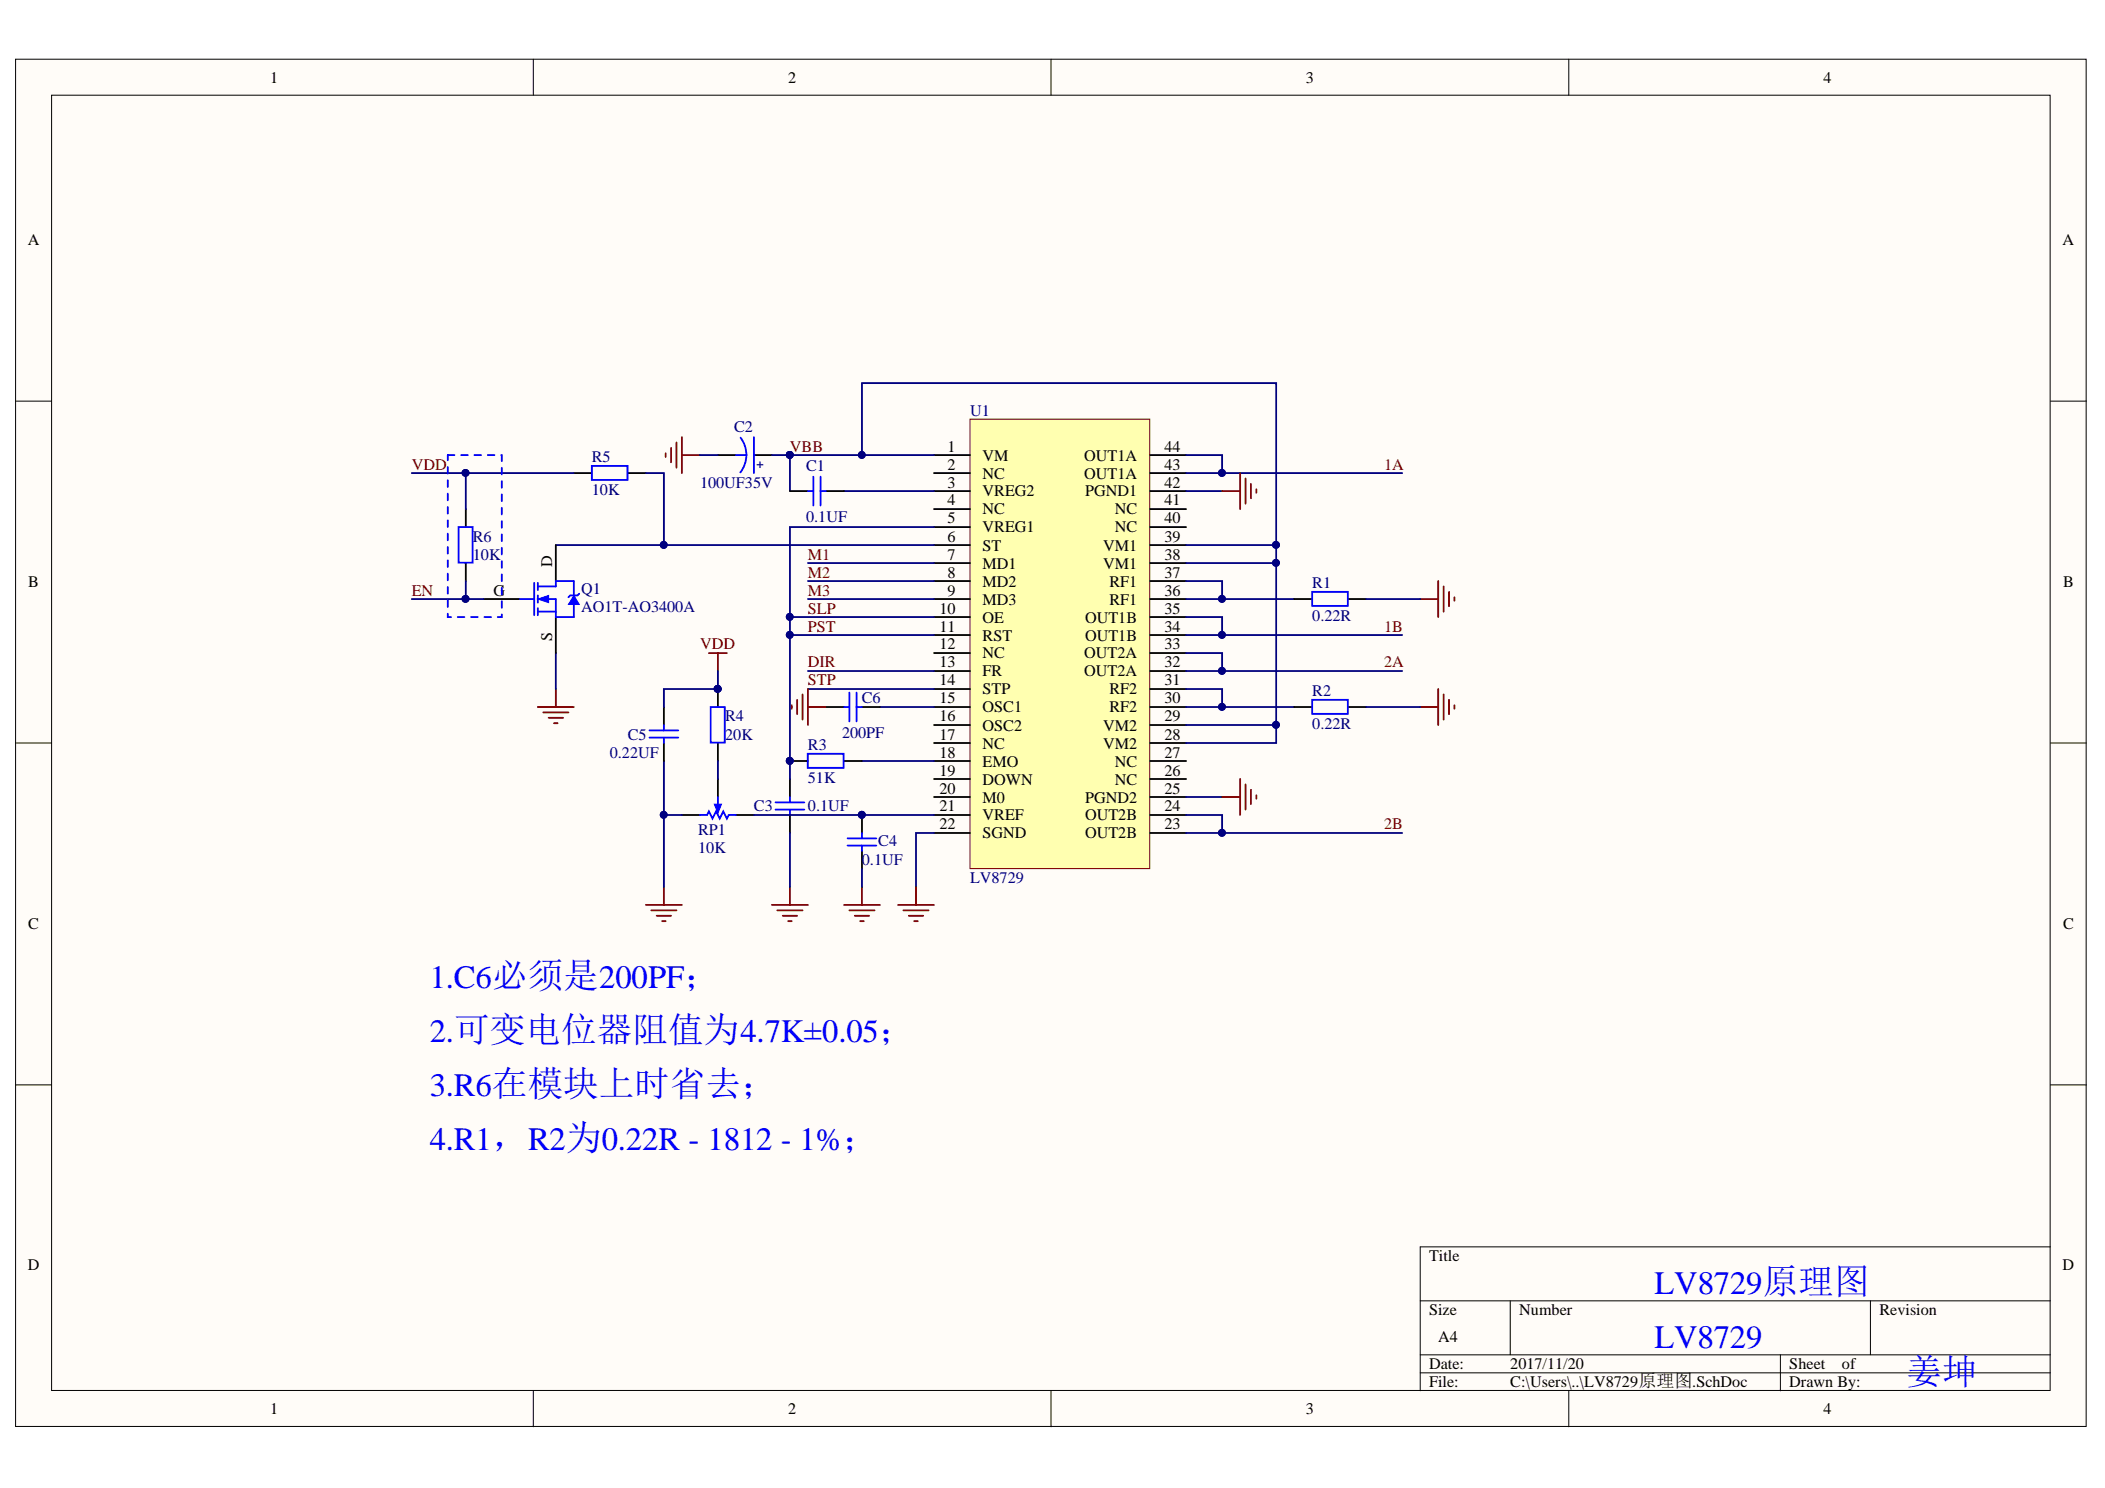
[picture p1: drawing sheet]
<svg xmlns="http://www.w3.org/2000/svg" width="297mm" height="210mm" viewBox="0 0 297 210" stroke-linecap="round" stroke-linejoin="round" font-family="sans-serif">
<defs><g id="words">
<text font-size="5" fill="#00f" x="269" y="195.2">姜坤</text>
<g font-size="4.6" fill="#00f">
<text x="60.6" y="139.3">1.C6必须是200PF；</text>
<text x="60.6" y="147">2.可变电位器阻值为4.7K±0.05；</text>
<text x="60.6" y="154.6">3.R6在模块上时省去；</text>
<text x="60.6" y="162.2">4.R1，R2为0.22R - 1812 - 1%；</text>
<text x="233.5" y="182.5">LV8729原理图</text>
<text x="233.5" y="190.1">LV8729</text>
</g>
<g font-size="2.3">
<text x="38.1" y="11.7">1</text>
<text x="111.2" y="11.7">2</text>
<text x="184.3" y="11.7">3</text>
<text x="257.3" y="11.7">4</text>
<text x="3.9" y="34.5">A</text>
<text x="291.1" y="34.5">A</text>
<text x="133.7" y="63.7">1</text>
<text x="138.7" y="65">VM</text>
<text x="153" y="65">OUT1A</text>
<text x="164.3" y="63.7">44</text>
<text x="133.7" y="66.2">2</text>
<text x="133.7" y="68.8">3</text>
<text x="133.7" y="71.3">4</text>
<text x="138.7" y="67.5">NC</text>
<text x="138.7" y="70">VREG2</text>
<text x="153" y="67.5">OUT1A</text>
<text x="153.1" y="70">PGND1</text>
<text x="164.3" y="71.3">41</text>
<text x="164.3" y="68.8">42</text>
<text x="164.3" y="66.2">43</text>
<text x="133.7" y="73.8">5</text>
<text x="133.7" y="76.4">6</text>
<text x="138.7" y="72.6">NC</text>
<text x="138.7" y="75.1">VREG1</text>
<text x="138.7" y="77.7">ST</text>
<text x="155.7" y="77.7">VM1</text>
<text x="157.3" y="75.1">NC</text>
<text x="157.3" y="72.6">NC</text>
<text x="164.3" y="76.4">39</text>
<text x="164.3" y="73.8">40</text>
<text x="4" y="82.8">B</text>
<text x="77.9" y="79.9" transform="rotate(-90 77.9 79.9)">D</text>
<text x="133.7" y="78.9">7</text>
<text x="133.7" y="81.5">8</text>
<text x="138.7" y="80.2">MD1</text>
<text x="138.7" y="82.8">MD2</text>
<text x="155.7" y="80.2">VM1</text>
<text x="156.5" y="82.8">RF1</text>
<text x="164.3" y="81.5">37</text>
<text x="164.3" y="78.9">38</text>
<text x="291.1" y="82.8">B</text>
<text x="69.6" y="84">G</text>
<text x="132.6" y="86.6">10</text>
<text x="132.6" y="89.1">11</text>
<text x="133.7" y="84">9</text>
<text x="138.7" y="85.3">MD3</text>
<text x="138.7" y="87.8">OE</text>
<text x="153.1" y="87.8">OUT1B</text>
<text x="156.5" y="85.3">RF1</text>
<text x="164.3" y="89.1">34</text>
<text x="164.3" y="86.6">35</text>
<text x="164.3" y="84">36</text>
<text x="77.9" y="90.4" transform="rotate(-90 77.9 90.4)">S</text>
<text x="132.6" y="91.6">12</text>
<text x="132.6" y="94.2">13</text>
<text x="138.7" y="90.4">RST</text>
<text x="138.7" y="92.9">NC</text>
<text x="138.7" y="95.4">FR</text>
<text x="153" y="95.4">OUT2A</text>
<text x="153" y="92.9">OUT2A</text>
<text x="153.1" y="90.4">OUT1B</text>
<text x="164.3" y="94.2">32</text>
<text x="164.3" y="91.6">33</text>
<text x="132.6" y="96.7">14</text>
<text x="132.6" y="99.2">15</text>
<text x="132.6" y="101.8">16</text>
<text x="138.7" y="98">STP</text>
<text x="138.7" y="100.5">OSC1</text>
<text x="156.5" y="100.5">RF2</text>
<text x="156.5" y="98">RF2</text>
<text x="164.3" y="101.8">29</text>
<text x="164.3" y="99.2">30</text>
<text x="164.3" y="96.7">31</text>
<text x="132.6" y="104.3">17</text>
<text x="132.6" y="106.9">18</text>
<text x="138.7" y="103.1">OSC2</text>
<text x="138.7" y="105.6">NC</text>
<text x="155.7" y="105.6">VM2</text>
<text x="155.7" y="103.1">VM2</text>
<text x="164.3" y="106.9">27</text>
<text x="164.3" y="104.3">28</text>
<text x="132.6" y="109.4">19</text>
<text x="132.6" y="111.9">20</text>
<text x="138.7" y="108.1">EMO</text>
<text x="138.7" y="110.7">DOWN</text>
<text x="138.7" y="113.2">M0</text>
<text x="153.1" y="113.2">PGND2</text>
<text x="157.3" y="110.7">NC</text>
<text x="157.3" y="108.1">NC</text>
<text x="164.3" y="111.9">25</text>
<text x="164.3" y="109.4">26</text>
<text x="132.6" y="114.5">21</text>
<text x="132.6" y="117">22</text>
<text x="138.7" y="115.7">VREF</text>
<text x="138.7" y="118.3">SGND</text>
<text x="153.1" y="118.3">OUT2B</text>
<text x="153.1" y="115.7">OUT2B</text>
<text x="164.3" y="117">23</text>
<text x="164.3" y="114.5">24</text>
<text x="4" y="131">C</text>
<text x="291.1" y="131">C</text>
<text x="3.9" y="179.2">D</text>
<text x="201.7" y="177.9">Title</text>
<text x="291.1" y="179.2">D</text>
<text x="201.7" y="185.6">Size</text>
<text x="214.4" y="185.6">Number</text>
<text x="265.2" y="185.6">Revision</text>
<text x="202.9" y="189.4">A4</text>
<text x="201.7" y="193.2">Date:</text>
<text x="201.7" y="195.7">File:</text>
<text x="213.1" y="193.2">2017/11/20</text>
<text x="213.1" y="195.7">C:\Users\..\LV8729原理图.SchDoc</text>
<text x="252.5" y="193.2">Sheet</text>
<text x="252.5" y="195.7">Drawn By:</text>
<text x="259.9" y="193.2">of</text>
<text x="38.1" y="199.5">1</text>
<text x="111.2" y="199.5">2</text>
<text x="184.3" y="199.5">3</text>
<text x="257.3" y="199.5">4</text>
</g>
<g font-size="2.3" fill="#000080">
<text x="136.9" y="58.6">U1</text>
<text x="83.5" y="65.2">R5</text>
<text x="103.6" y="60.9">C2</text>
<text x="83.5" y="69.8">10K</text>
<text x="98.8" y="68.8">100UF35V</text>
<text x="113.7" y="66.5">C1</text>
<text x="66.7" y="76.4">R6</text>
<text x="113.7" y="73.6">0.1UF</text>
<text x="66.7" y="78.9">10K</text>
<text x="82" y="83.8">Q1</text>
<text x="185.2" y="83">R1</text>
<text x="82" y="86.3">AO1T-AO3400A</text>
<text x="185.2" y="87.6">0.22R</text>
<text x="102.3" y="101.8">R4</text>
<text x="121.6" y="99.2">C6</text>
<text x="185.2" y="98.2">R2</text>
<text x="86.1" y="106.9">0.22UF</text>
<text x="88.6" y="104.3">C5</text>
<text x="102.3" y="104.3">20K</text>
<text x="114" y="105.9">R3</text>
<text x="118.8" y="104.1">200PF</text>
<text x="185.2" y="102.8">0.22R</text>
<text x="114" y="110.4">51K</text>
<text x="98.5" y="117.8">RP1</text>
<text x="106.4" y="114.5">C3</text>
<text x="114" y="114.5">0.1UF</text>
<text x="123.9" y="119.3">C4</text>
<text x="98.5" y="120.3">10K</text>
<text x="121.6" y="122.1">0.1UF</text>
<text x="136.9" y="124.6">LV8729</text>
</g>
<g font-size="2.3" fill="#800000">
<text x="111.5" y="63.7">VBB</text>
<text x="58.1" y="66.2">VDD</text>
<text x="195.3" y="66.2">1A</text>
<text x="114" y="78.9">M1</text>
<text x="114" y="81.5">M2</text>
<text x="58.1" y="84">EN</text>
<text x="114" y="84">M3</text>
<text x="114" y="86.6">SLP</text>
<text x="114" y="89.1">PST</text>
<text x="195.3" y="89.1">1B</text>
<text x="98.8" y="91.6">VDD</text>
<text x="114" y="94.2">DIR</text>
<text x="195.3" y="94.2">2A</text>
<text x="114" y="96.7">STP</text>
<text x="195.3" y="117">2B</text>
</g>
<text font-size="1.8" fill="#000080" x="106.8" y="65" transform="rotate(90 106.8 65)">+</text>
</g></defs>
<g fill="#fffcf8" stroke="#000" stroke-width=".14">
<path d="M2.2 8.4h292.2v192.8h-292.2z"/>
<path d="M7.3 13.4h282v182.7h-282z"/>
</g>
<g fill="none" stroke="#000" stroke-width=".14">
<path d="M75.3 8.4v5M148.3 8.4v5M221.4 8.4v5M2.2 56.6h5.1M289.3 56.6h5.1M2.2 104.8h5.1M289.3 104.8h5.1M2.2 153h5.1M289.3 153h5.1M289.3 175.9h-88.9v20.3M75.3 196.2v5.1M148.3 196.2v5.1"/>
<path d="M200.4 183.5h88.9M200.4 191.1h88.9M200.4 193.7h88.9M213.1 183.5v7.6M221.4 196.2v5.1M251.2 191.1v5.1M263.9 183.5v7.6"/>
</g>
<path d="M136.9 59.1h25.3v63.4h-25.3z" fill="#ffffb0" stroke="#800000" stroke-width=".14"/>
<g fill="none" stroke="#000" stroke-width=".25">
<path d="M101.3 64.2h2.5M106.4 64.2h2.5M111.5 69.3h2.5M116.6 69.3h2.5M131.8 64.2h5.1M131.8 66.7h5.1M131.8 69.3h5.1M131.8 71.8h5.1M131.8 74.4h5.1M131.8 76.9h5.1M131.8 79.4h5.1M162.3 64.2h5.1"/>
<path d="M162.3 66.7h5.1M162.3 69.3h5.1M162.3 71.8h5.1M162.3 74.4h5.1M162.3 76.9h5.1M162.3 79.4h5.1M131.8 82h5.1M131.8 84.5h5.1M131.8 87h5.1M131.8 89.6h5.1M131.8 92.1h5.1M131.8 94.7h5.1"/>
<path d="M131.8 97.2h5.1M131.8 99.7h5.1M162.3 82h5.1M162.3 84.5h5.1M162.3 87h5.1M162.3 89.6h5.1M162.3 92.1h5.1M162.3 94.7h5.1M162.3 97.2h5.1M162.3 99.7h5.1M182.6 84.5h2.6M182.6 99.7h2.6"/>
<path d="M190.2 84.5h2.6M190.2 99.7h2.6M96.2 115h2.6M101.3 109.9v2.5M103.8 115h2.6M111.5 107.4h2.5M111.5 109.9v2.5M111.5 115v2.5M119.1 107.4h2.5M121.6 115v2.5M131.8 102.3h5.1M131.8 104.8h5.1"/>
<path d="M131.8 107.4h5.1M131.8 109.9h5.1M131.8 112.4h5.1M131.8 115h5.1M131.8 117.5h5.1M162.3 102.3h5.1M162.3 104.8h5.1M162.3 107.4h5.1M162.3 109.9h5.1M162.3 112.4h5.1M162.3 115h5.1M162.3 117.5h5.1"/>
<path d="M121.6 120v2.6"/>
</g>
<g fill="none" stroke="#000080" stroke-width=".25">
<path d="M114 79.4h17.8M119.1 69.3h12.7M121.6 64.2h-10.1v5.1M131.8 64.2h-10.2v-10.2h58.5v48.3h-12.7M131.8 74.4h-20.3v35.5M167.4 66.7h30.5M167.4 64.2h5.1v2.5M167.4 79.4h12.7M167.4 76.9h12.7M167.4 69.3h5.1M111.5 89.6h20.3M111.5 87h20.3"/>
<path d="M114 97.2h17.8M114 94.7h17.8M114 82h17.8M114 84.5h17.8M167.4 82h5.1v2.5M167.4 84.5h15.2M167.4 87h5.1v2.6h-5.1M167.4 94.7h30.5M167.4 92.1h5.1v2.6M167.4 99.7h15.2M167.4 97.2h5.1v2.5M172.5 89.6h25.4"/>
<path d="M192.8 84.5h7.6M192.8 99.7h7.6M111.5 117.5v7.6M121.6 107.4h10.2M131.8 117.5h-2.5v7.6M167.4 115h5.1v2.5h-5.1M167.4 112.4h5.1M172.5 117.5h25.4M180.1 102.3v2.5h-12.7M121.6 122.6v2.5"/>
</g>
<g fill="#000080" stroke="#000080" stroke-width=".14">
<circle cx="180.1" cy="102.2" r=".48"/>
<circle cx="180.1" cy="79.4" r=".48"/>
<circle cx="180.1" cy="76.9" r=".48"/>
<circle cx="172.4" cy="66.7" r=".48"/>
<circle cx="172.4" cy="84.5" r=".48"/>
<circle cx="172.4" cy="89.6" r=".48"/>
<circle cx="172.4" cy="94.6" r=".48"/>
<circle cx="172.4" cy="99.7" r=".48"/>
<circle cx="172.4" cy="117.5" r=".48"/>
<circle cx="121.6" cy="64.2" r=".48"/>
<circle cx="111.4" cy="64.2" r=".48"/>
<circle cx="111.4" cy="89.6" r=".48"/>
<circle cx="111.4" cy="87" r=".48"/>
<circle cx="111.4" cy="107.3" r=".48"/>
<circle cx="121.6" cy="114.9" r=".48"/>
</g>
<g fill="none" stroke="#800000" stroke-width=".25">
<path d="M172.5 69.3h2.5M175 66.7v5.1M175.8 67.5v3.6M176.5 68.3v2M177.3 69v.5M200.4 84.5h2.5M200.4 99.7h2.5M202.9 82v5M202.9 97.2v5.1M203.7 82.7v3.6M203.7 98v3.5M204.5 83.5v2"/>
<path d="M204.5 98.7v2.1M205.2 84.3v.5M205.2 99.5v.5M172.5 112.4h2.5M175 109.9v5.1M175.8 110.7v3.5M176.5 111.4v2M177.3 112.2v.5M108.9 127.7h5.1M109.7 128.4h3.5M110.5 129.2h2M111.2 129.9h.5"/>
<path d="M111.5 125.1v2.6M119.1 127.7h5.1M119.9 128.4h3.5M120.6 129.2h2M121.4 129.9h.5M121.6 125.1v2.6M126.7 127.7h5.1M127.5 128.4h3.5M128.2 129.2h2.1M129 129.9h.5M129.3 125.1v2.6"/>
</g>
<g fill="none" stroke="#00f" stroke-width=".25">
<path d="M103.8 64.2h1.6M104.5 61.7a4 4 0 0 1 0 4.9M106.4 64.2h.1M106.4 61.7v5M114 69.3h.8M114.8 67.2v4.1M115.8 67.2v4.1M115.8 69.3h.8M185.2 83.5h5v2h-5zM185.2 98.7h5v2h-5zM98.8 115h1l.2-.5 .5 1 .5-1 .6 1 .5-1 .5 1 .2-.5h1M109.4 113.2h4.1"/>
<path d="M109.4 114.2h4.1M111.5 112.4v.8M111.5 114.2v.8M114 106.3h5v2h-5zM119.6 118.3h4.1M119.6 119.3h4.1M121.6 117.5v.8M121.6 119.3v.7"/>
</g>
<path d="M100.8 113.4h1l-.5 1.3z" fill="#00f"/>
<path d="M100.8 113.4h1l-.5 1.3z" fill="none" stroke="#00f" stroke-width=".14"/>
<g fill="none" stroke="#00f" stroke-width=".25">
<path d="M83.5 65.7h5v2h-5zM73.4 84.5h2M75.4 82.2v4.6M75.9 82.7h2.5M75.9 84.5h2.5v2.5M75.9 86.3h2.5M75.9 82.2v1M75.9 84v1M75.9 85.8v1M100.3 99.7h2v5.1h-2zM119.1 99.7h.8M119.9 97.7v4.1"/>
<path d="M120.9 97.7v4.1M120.9 99.7h.7M91.6 104.1h4.1M91.6 103h4.1M93.7 102.3v.7M93.7 104.1v.7M101.3 112.4v1"/>
</g>
<path d="M58.1 66.7h22.9M78.4 76.9h15.3M91.1 66.7h2.6v10.2h38.1M98.8 64.2h2.5M108.9 64.2h2.6M78.4 92.1v5.1M101.3 94.7v2.5h-7.6v2.5M124.2 99.7h7.6M93.7 107.4v17.7M93.7 115h2.5M101.3 107.4v2.5M106.4 115h25.4" fill="none" stroke="#000080" stroke-width=".25"/>
<g fill="#000080" stroke="#000080" stroke-width=".14">
<circle cx="121.6" cy="114.9" r=".48"/>
<circle cx="101.3" cy="97.2" r=".49"/>
<circle cx="93.7" cy="114.9" r=".48"/>
<circle cx="65.7" cy="66.7" r=".49"/>
<circle cx="111.4" cy="64.2" r=".48"/>
<circle cx="93.7" cy="76.9" r=".48"/>
</g>
<path d="M78.4 76.9v5.1M81 66.7h2.5M88.6 66.7h2.5M68.3 84.5h5.1M78.4 87v5.1M93.7 99.7v2.6M101.3 97.2v2.5M116.6 99.7h2.5M121.6 99.7h2.6M93.7 104.8v2.6M101.3 104.8v2.6" fill="none" stroke="#000" stroke-width=".25"/>
<g fill="none" stroke="#800000" stroke-width=".25">
<path d="M93.9 63.9v.6M94.7 63.2v2M95.5 62.4v3.6M96.2 61.7v5M96.2 64.2h2.6M75.9 99.7h5.1M78.4 97.2v2.5M100 92.1h2.6M101.3 92.1v2.6M111.7 99.5v.5M112.5 98.7v2.1M113.2 98v3.5"/>
<path d="M114 99.7h2.6M114 97.2v5.1M76.7 100.5h3.5M77.4 101.3h2M78.2 102h.5M91.1 127.7h5.1M91.9 128.4h3.6M92.7 129.2h2M93.4 129.9h.5M93.7 125.1v2.6"/>
</g>
<path d="M75.9 84.5l1.5-.5v1z" fill="#00f"/>
<path d="M75.9 84.5l1.5-.5v1z" fill="none" stroke="#00f" stroke-width=".14"/>
<path d="M78.4 82.7v-.7h2.6v2M81 85.3v1.7h-2.6" fill="none" stroke="#00f" stroke-width=".25"/>
<path d="M81 84l.7 1.3h-1.5z" fill="#00f"/>
<path d="M81 84l.7 1.3h-1.5z" fill="none" stroke="#00f" stroke-width=".14"/>
<path d="M64.7 74.4h2v5h-2zM81.7 83.7l-.2 .3h-1l-.3 .3" fill="none" stroke="#00f" stroke-width=".25"/>
<path d="M65.7 66.7v5.1M58.1 84.5h10.2M65.7 82v2.5" fill="none" stroke="#000080" stroke-width=".25"/>
<g fill="#000080" stroke="#000080" stroke-width=".14">
<circle cx="65.7" cy="84.5" r=".49"/>
<circle cx="65.7" cy="66.7" r=".49"/>
</g>
<path d="M65.7 71.8v2.6M65.7 79.4v2.6" fill="none" stroke="#000" stroke-width=".25"/>
<path d="M63.2 64.2h7.6v22.8h-7.6v-22.8" fill="none" stroke="#00f" stroke-width=".25" stroke-dasharray=".9 .9"/>
<use href="#words"/>
</svg>
